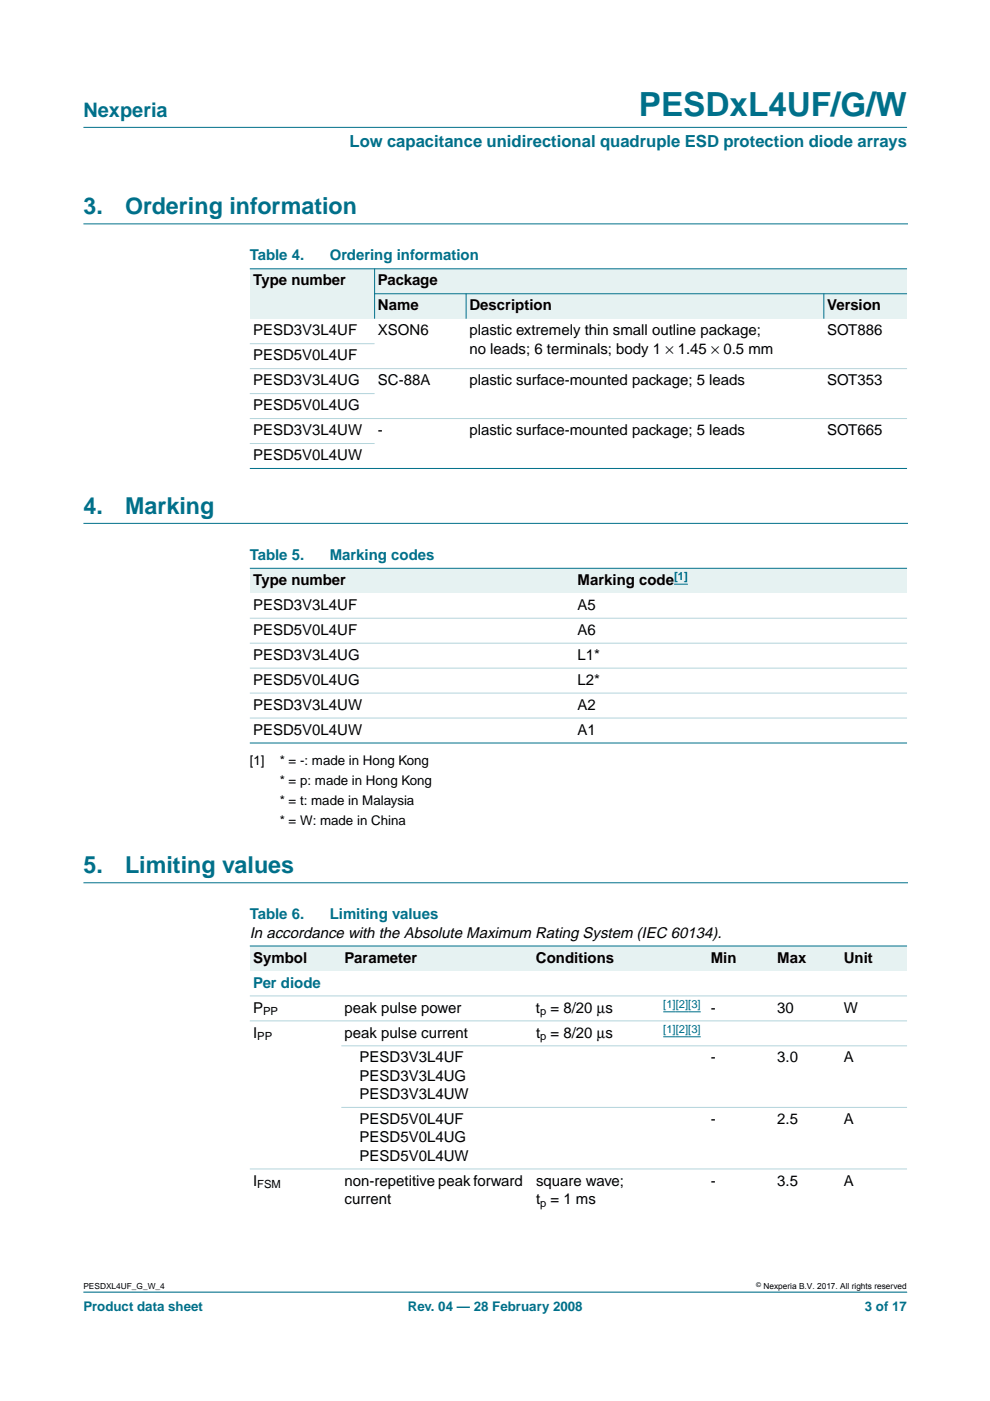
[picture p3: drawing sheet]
<svg xmlns="http://www.w3.org/2000/svg" width="210mm" height="297mm" viewBox="0 0 210 297" stroke-linecap="round" stroke-linejoin="round" font-family="sans-serif">
<defs><g id="words">
<text font-size="7.1" fill="#00708a" x="135.5" y="24.7">PESDxL4UF/G/W</text>
<g font-size="4.9" fill="#00708a">
<text x="17.7" y="45.5">3.</text>
<text x="26.5" y="45.5">Ordering information</text>
<text x="17.7" y="109">4.</text>
<text x="26.5" y="109">Marking</text>
<text x="17.7" y="185.2">5.</text>
<text x="26.5" y="185.2">Limiting values</text>
</g>
<text font-size="4.2" fill="#00708a" x="17.7" y="24.9">Nexperia</text>
<text font-size="3.5" fill="#00708a" x="74.1" y="31.1">Low capacitance unidirectional quadruple ESD protection diode arrays</text>
<g font-size="3.2" fill="#00708a">
<text x="53" y="55.2">Table 4.</text>
<text x="69.9" y="55.2">Ordering information</text>
<text x="53" y="118.7">Table 5.</text>
<text x="69.9" y="118.7">Marking codes</text>
<text x="53" y="194.9">Table 6.</text>
<text x="69.9" y="194.9">Limiting values</text>
<text x="53.7" y="209.4">Per diode</text>
</g>
<g font-size="3.2">
<text x="53.7" y="60.5">Type number</text>
<text x="80.1" y="60.5">Package</text>
<text x="80.1" y="65.8">Name</text>
<text x="99.5" y="65.8">Description</text>
<text x="175.4" y="65.8">Version</text>
<text x="53.7" y="71.1">PESD3V3L4UF</text>
<text x="80.1" y="71.1">XSON6</text>
<text x="99.5" y="71.1">plastic extremely thin small outline package;</text>
<text x="175.4" y="71.1">SOT886</text>
<text x="53.7" y="76.4">PESD5V0L4UF</text>
<text x="99.5" y="75">no leads; 6 terminals; body 1 × 1.45 × 0.5 mm</text>
<text x="53.7" y="81.7">PESD3V3L4UG</text>
<text x="80.1" y="81.7">SC-88A</text>
<text x="99.5" y="81.7">plastic surface-mounted package; 5 leads</text>
<text x="175.4" y="81.7">SOT353</text>
<text x="53.7" y="87">PESD5V0L4UG</text>
<text x="53.7" y="92.3">PESD3V3L4UW</text>
<text x="80.1" y="92.3">-</text>
<text x="99.5" y="92.3">plastic surface-mounted package; 5 leads</text>
<text x="175.4" y="92.3">SOT665</text>
<text x="53.7" y="97.6">PESD5V0L4UW</text>
<text x="53.7" y="124">Type number</text>
<text x="122.5" y="124">Marking code</text>
<text x="53.7" y="129.3">PESD3V3L4UF</text>
<text x="122.5" y="129.3">A5</text>
<text x="53.7" y="134.6">PESD5V0L4UF</text>
<text x="122.5" y="134.6">A6</text>
<text x="53.7" y="139.9">PESD3V3L4UG</text>
<text x="122.5" y="139.9">L1*</text>
<text x="53.7" y="145.2">PESD5V0L4UG</text>
<text x="122.5" y="145.2">L2*</text>
<text x="53.7" y="150.5">PESD3V3L4UW</text>
<text x="53.7" y="155.8">PESD5V0L4UW</text>
<text x="122.5" y="150.5">A2</text>
<text x="122.5" y="155.8">A1</text>
<text x="53" y="198.8">In accordance with the Absolute Maximum Rating System (IEC 60134).</text>
<text x="53.7" y="204.1">Symbol</text>
<text x="73.1" y="204.1">Parameter</text>
<text x="113.6" y="204.1">Conditions</text>
<text x="150.7" y="204.1">Min</text>
<text x="164.8" y="204.1">Max</text>
<text x="178.9" y="204.1">Unit</text>
<text x="53.7" y="214.7">P</text>
<text x="73.1" y="214.7">peak pulse power</text>
<text x="113.6" y="214.7">t = 8/20 µs</text>
<text x="150.7" y="214.7">-</text>
<text x="164.8" y="214.7">30</text>
<text x="178.9" y="214.7">W</text>
<text x="53.7" y="220">I</text>
<text x="73.1" y="220">peak pulse current</text>
<text x="113.6" y="220">t = 8/20 µs</text>
<text x="76.2" y="225.3">PESD3V3L4UF</text>
<text x="150.7" y="225.3">-</text>
<text x="164.8" y="225.3">3.0</text>
<text x="178.9" y="225.3">A</text>
<text x="76.2" y="229.1">PESD3V3L4UG</text>
<text x="76.2" y="233">PESD3V3L4UW</text>
<text x="76.2" y="238.3">PESD5V0L4UF</text>
<text x="150.7" y="238.3">-</text>
<text x="164.8" y="238.3">2.5</text>
<text x="178.9" y="238.3">A</text>
<text x="76.2" y="242.2">PESD5V0L4UG</text>
<text x="53.7" y="251.4">I</text>
<text x="73.1" y="251.4">non-repetitive peak forward</text>
<text x="76.2" y="246.1">PESD5V0L4UW</text>
<text x="113.6" y="251.4">square wave;</text>
<text x="150.7" y="251.4">-</text>
<text x="164.8" y="251.4">3.5</text>
<text x="178.9" y="251.4">A</text>
<text x="73.1" y="255.3">current</text>
<text x="113.6" y="255.3">t = 1 ms</text>
</g>
<g font-size="2.8">
<text x="53" y="162.2">[1]</text>
<text x="59.3" y="162.2">* = -: made in Hong Kong</text>
<text x="59.3" y="166.5">* = p: made in Hong Kong</text>
<text x="59.3" y="170.7">* = t: made in Malaysia</text>
<text x="59.3" y="174.9">* = W: made in China</text>
</g>
<g font-size="2.8" fill="#00708a">
<text x="17.7" y="278">Product data sheet</text>
<text x="86.5" y="278">Rev. 04 — 28 February 2008</text>
<text x="183.4" y="278">3 of 17</text>
</g>
<g font-size="2.4" fill="#00f">
<text x="142.9" y="123.1">[1]</text>
<text x="140.6" y="213.7">[1][2][3]</text>
<text x="140.6" y="219">[1][2][3]</text>
</g>
<g font-size="2.4">
<text x="55.8" y="215.3">PP</text>
<text x="114.5" y="215.3">p</text>
<text x="54.6" y="220.5">PP</text>
<text x="114.5" y="220.5">p</text>
<text x="54.6" y="251.9">FSM</text>
<text x="114.5" y="255.8">p</text>
</g>
<g font-size="1.8">
<text x="17.7" y="273.4">PESDXL4UF_G_W_4</text>
<text x="161.9" y="273.4">Nexperia B.V. 2017. All rights reserved</text>
</g>
<text font-size="1.4" x="160.4" y="272.9">©</text>
</g></defs>
<path d="M17.7 47.5h174.7M17.7 111h174.7M17.7 187.2h174.7M192.3 273.9h-174.6" fill="none" stroke="#00708a" stroke-width=".21"/>
<path d="M17.7 27h174.6z" fill="#00708a" stroke="#00708a" stroke-width=".21"/>
<g fill="#e6f2f2">
<path d="M53 57h26.4v10.6h-26.4z" fill-rule="evenodd"/>
<path d="M79.4 57h112.9v5.3h-112.9z" fill-rule="evenodd"/>
<path d="M79.4 62.3h19.4v5.3h-19.4z" fill-rule="evenodd"/>
<path d="M98.8 62.3h75.9v5.3h-75.9z" fill-rule="evenodd"/>
<path d="M174.7 62.3h17.6v5.3h-17.6z" fill-rule="evenodd"/>
</g>
<g fill="#00708a" stroke="#00708a" stroke-width=".21">
<path d="M79.4 56.9v10.7z"/>
<path d="M98.8 62.2v5.4z"/>
<path d="M174.7 62.2v5.4z"/>
<path d="M53 57h139.3z"/>
<path d="M79.4 62.3h112.9z"/>
<path d="M53 99.3h139.3z"/>
</g>
<g fill="#b3d4db" stroke="#b3d4db" stroke-width=".21">
<path d="M53 72.9h26.4z"/>
<path d="M53 78.2h139.3z"/>
<path d="M53 83.4h26.4z"/>
<path d="M53 88.7h139.3z"/>
<path d="M53 94h26.4z"/>
</g>
<g fill="#e6f2f2">
<path d="M53 120.5h68.8v5.3h-68.8z" fill-rule="evenodd"/>
<path d="M121.8 120.5h70.5v5.3h-70.5z" fill-rule="evenodd"/>
</g>
<path d="M142.9 123.9h2.9z" fill="#00f" stroke="#00f" stroke-width=".21"/>
<g fill="#00708a" stroke="#00708a" stroke-width=".21">
<path d="M53 120.5h139.3z"/>
<path d="M53 157.5h139.3z"/>
</g>
<g fill="#b3d4db" stroke="#b3d4db" stroke-width=".21">
<path d="M53 131.1h139.3z"/>
<path d="M53 136.4h139.3z"/>
<path d="M53 141.7h139.3z"/>
<path d="M53 146.9h139.3z"/>
<path d="M53 152.2h139.3z"/>
</g>
<g fill="#e6f2f2">
<path d="M53 200.6h19.4v5.3h-19.4z" fill-rule="evenodd"/>
<path d="M72.4 200.6h40.5v5.3h-40.5z" fill-rule="evenodd"/>
<path d="M112.9 200.6h24.7v5.3h-24.7z" fill-rule="evenodd"/>
<path d="M137.6 200.6h12.4v5.3h-12.4z" fill-rule="evenodd"/>
<path d="M150 200.6h14.1v5.3h-14.1z" fill-rule="evenodd"/>
<path d="M164.1 200.6h14.1v5.3h-14.1z" fill-rule="evenodd"/>
<path d="M178.2 200.6h14.1v5.3h-14.1z" fill-rule="evenodd"/>
</g>
<path d="M140.6 214.5h8M140.6 219.8h8" fill="none" stroke="#00f" stroke-width=".21"/>
<path d="M53 200.6h139.3z" fill="#00708a" stroke="#00708a" stroke-width=".21"/>
<g fill="#b3d4db" stroke="#b3d4db" stroke-width=".21">
<path d="M53 211.2h139.3z"/>
<path d="M53 216.4h139.3z"/>
<path d="M72.4 221.7h119.9z"/>
<path d="M72.4 234.8h119.9z"/>
<path d="M53 247.8h139.3z"/>
</g>
<use href="#words"/>
</svg>
